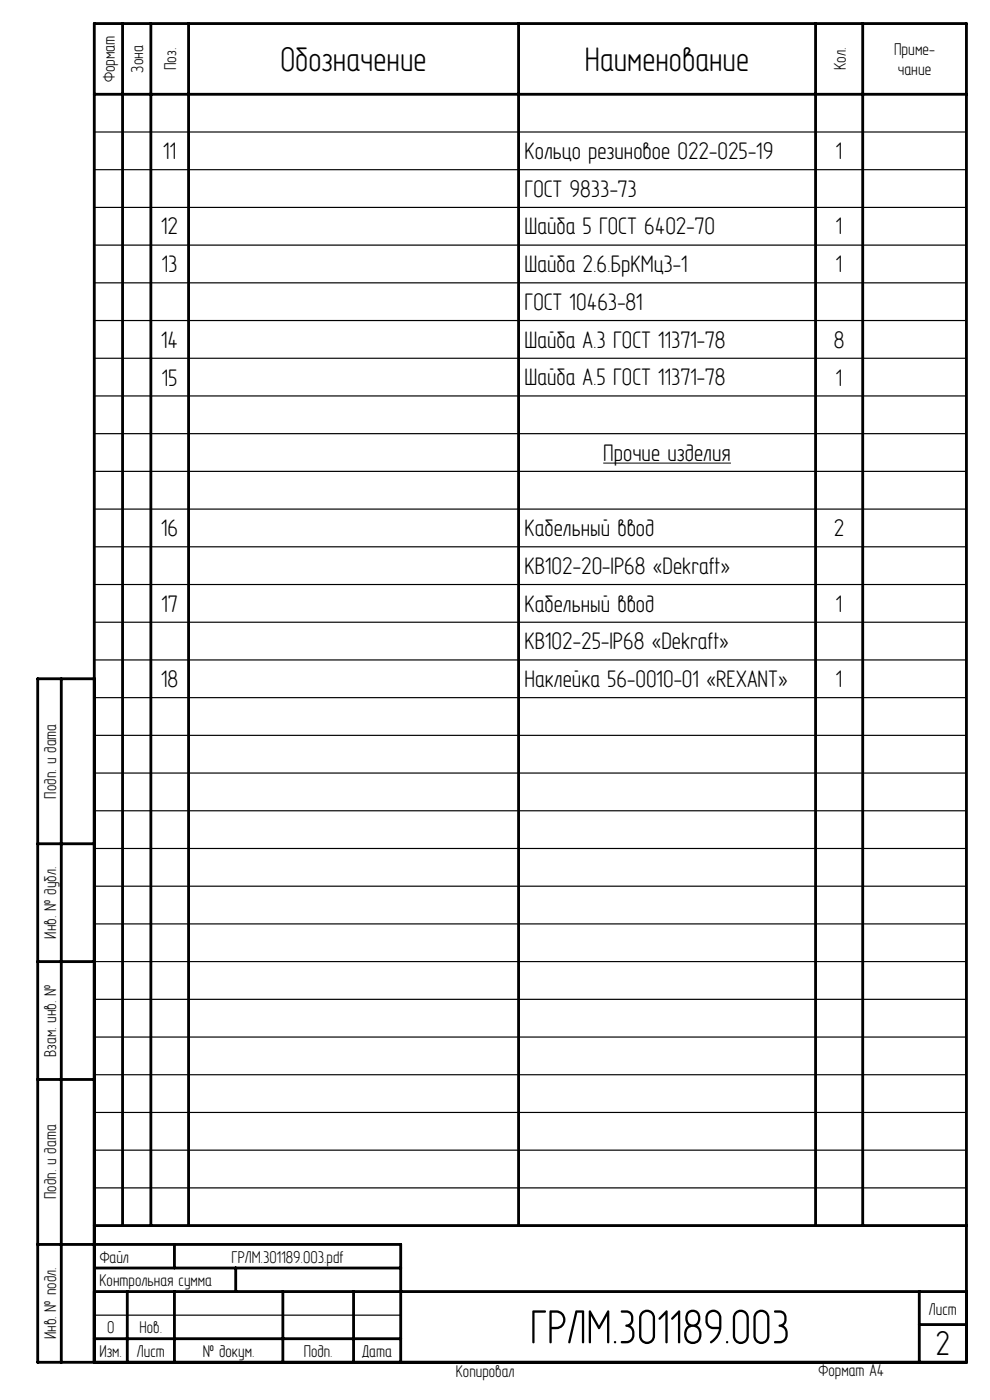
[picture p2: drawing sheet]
<svg xmlns="http://www.w3.org/2000/svg" width="210mm" height="297mm" viewBox="0 0 210 297" stroke-linecap="round" stroke-linejoin="round" font-family="sans-serif">
<defs><g id="words">
<text font-size="11" x="112.4" y="285">ГРЛМ.301189.003</text>
<g font-size="7.8">
<text x="59.5" y="15">Обозначение</text>
<text x="124.1" y="15">Наименование</text>
<text x="198.4" y="287.5">2</text>
</g>
<g font-size="5.5">
<text x="34.6" y="33.7">11</text>
<text x="111.3" y="33.7">Кольцо резиновое 022-025-19</text>
<text x="177.3" y="33.7">1</text>
<text x="111.3" y="41.7">ГОСТ 9833-73</text>
<text x="34.2" y="49.7">12</text>
<text x="111.3" y="49.7">Шайба 5 ГОСТ 6402-70</text>
<text x="177.3" y="49.7">1</text>
<text x="34.3" y="57.7">13</text>
<text x="111.3" y="57.7">Шайба 2.6.БрКМц3-1</text>
<text x="177.3" y="57.7">1</text>
<text x="111.3" y="65.7">ГОСТ 10463-81</text>
<text x="34.2" y="73.7">14</text>
<text x="111.3" y="73.8">Шайба A.3 ГОСТ 11371-78</text>
<text x="176.9" y="73.7">8</text>
<text x="34.3" y="81.8">15</text>
<text x="111.3" y="81.7">Шайба A.5 ГОСТ 11371-78</text>
<text x="177.3" y="81.8">1</text>
<text x="128" y="97.8">Прочие изделия</text>
<text x="34.2" y="113.8">16</text>
<text x="111.3" y="113.7">Кабельный ввод</text>
<text x="176.9" y="113.8">2</text>
<text x="111.3" y="121.7">КВ102-20-IP68 «Dekraft»</text>
<text x="34.3" y="129.7">17</text>
<text x="111.3" y="129.7">Кабельный ввод</text>
<text x="177.3" y="129.7">1</text>
<text x="111.3" y="137.7">КВ102-25-IP68 «Dekraft»</text>
<text x="34.2" y="145.7">18</text>
<text x="111.3" y="145.7">Наклейка 56-0010-01 «REXANT»</text>
<text x="177.3" y="145.7">1</text>
</g>
<g font-size="3.9">
<text x="189.7" y="11.8">Приме-</text>
<text x="24.4" y="17.5" transform="rotate(-90 24.4 17.5)">Формат</text>
<text x="30.4" y="15.4" transform="rotate(-90 30.4 15.4)">Зона</text>
<text x="37.4" y="14.9" transform="rotate(-90 37.4 14.9)">Поз.</text>
<text x="179.4" y="14.9" transform="rotate(-90 179.4 14.9)">Кол.</text>
<text x="190.4" y="16">чание</text>
<text x="11.9" y="169.4" transform="rotate(-90 11.9 169.4)">Подп. и дата</text>
<text x="11.9" y="199.1" transform="rotate(-90 11.9 199.1)">Инв. № дубл.</text>
<text x="11.9" y="224.2" transform="rotate(-90 11.9 224.2)">Взам. инв. №</text>
<text x="11.9" y="254.4" transform="rotate(-90 11.9 254.4)">Подп. и дата</text>
<text x="21.2" y="267.9">Файл</text>
<text x="49.1" y="267.9">ГРЛМ.301189.003.pdf</text>
<text x="21.1" y="272.9">Контрольная сумма</text>
<text x="197" y="278.9">Лист</text>
<text x="11.9" y="284.1" transform="rotate(-90 11.9 284.1)">Инв. № подл.</text>
<text x="21.1" y="287.9">Изм.</text>
<text x="22.7" y="282.9">0</text>
<text x="29" y="287.9">Лист</text>
<text x="29.6" y="282.9">Нов.</text>
<text x="43" y="287.9">№ докум.</text>
<text x="64.4" y="287.9">Подп.</text>
<text x="76.9" y="287.9">Дата</text>
<text x="96.7" y="292.1">Копировал</text>
<text x="173.6" y="291.9">Формат A4</text>
</g>
</g></defs>
<path d="M128 98.2h27" fill="none" stroke="#000" stroke-width=".21"/>
<g fill="none" stroke="#000" stroke-width=".25">
<path d="M20 28h185M20 36h185M20 44h185M20 52h185M20 60h185M20 68h185M20 76h185M20 84h185M20 92h185M20 100h185M20 108h185M20 116h185"/>
<path d="M20 124h185M20 132h185M20 140h185M20 148h185M20 156h185M20 164h185M20 172h185M20 180h185M20 188h185M20 196h185M20 204h185M20 212h185"/>
<path d="M20 220h185M20 228h185M20 236h185M20 244h185M20 252h185M20 279h65"/>
</g>
<g fill="none" stroke="#000" stroke-width=".6">
<path d="M26 5v255M32 5v255M40 5v255M110 5v255M173 5v255M183 5v255M20 20h185M13 144v145M20 144h-12v145h197v-284h-185v284M8 179h12M8 204h12M8 229h12"/>
<path d="M8 264h77v25M20 274h185M20 269h65M20 260h185M27 274v15M37 264v5M37 274v15M50 269v5M60 274v15M75 274v15M195 274v15M20 284h65"/>
<path d="M195 281h10"/>
</g>
<use href="#words"/>
</svg>
